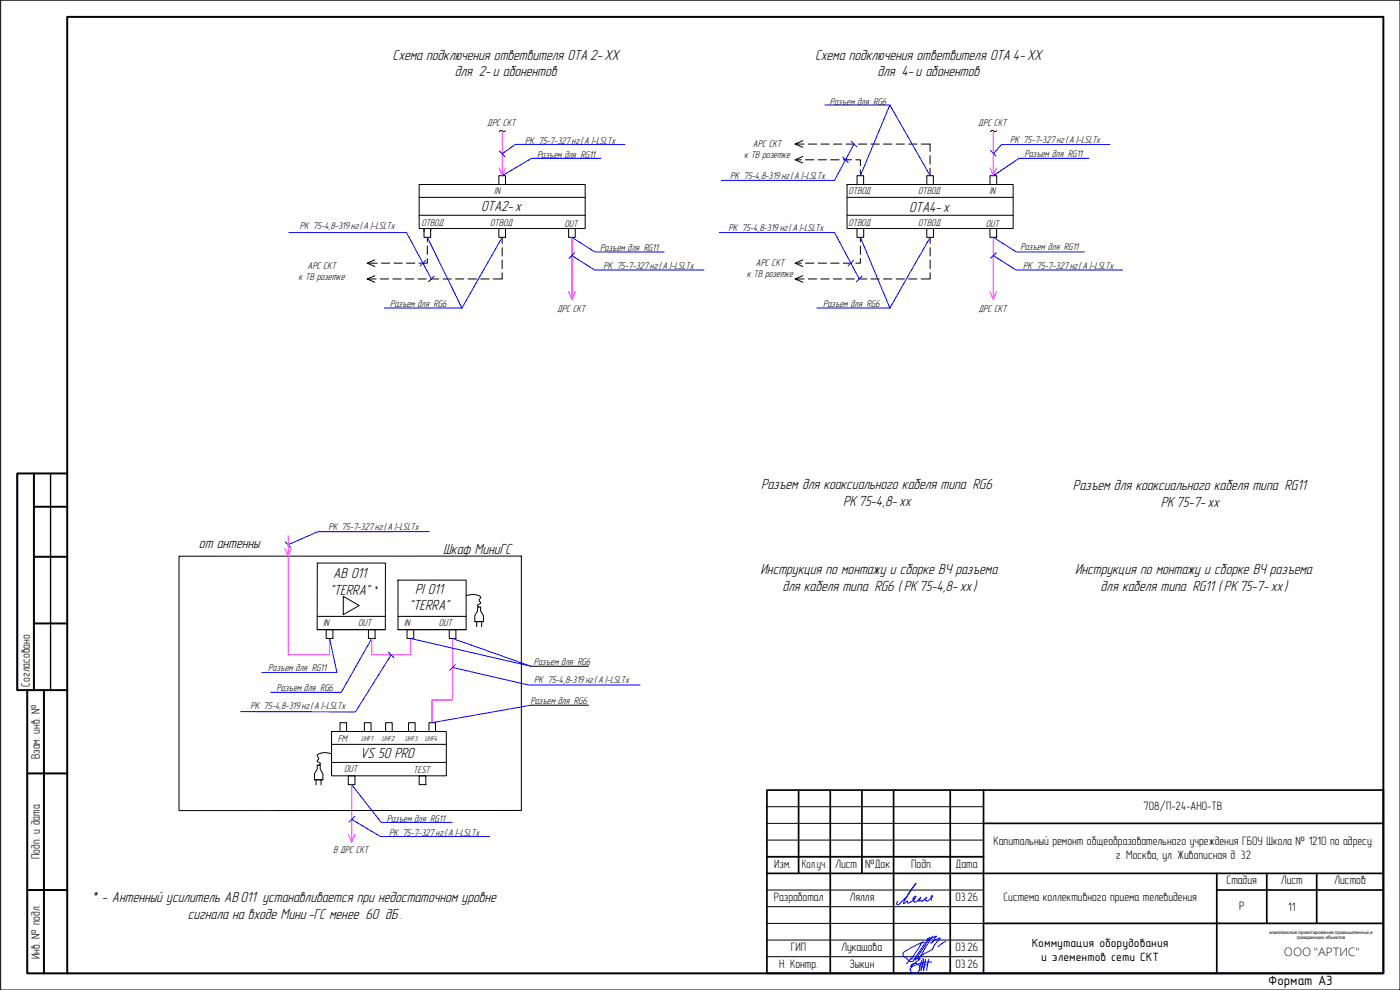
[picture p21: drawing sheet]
<svg xmlns="http://www.w3.org/2000/svg" width="420mm" height="297mm" viewBox="0 0 420 297" stroke-linecap="round" stroke-linejoin="round" font-family="sans-serif">
<defs><g id="words">
<g font-size="4.5">
<text x="117.8" y="17.9">Схема подключения ответвителя ОТА 2- ХХ</text>
<text x="244.6" y="17.9">Схема подключения ответвителя ОТА 4- ХХ</text>
<text x="136.5" y="22.9">для 2- и абонентов</text>
<text x="263.3" y="22.9">для 4- и абонентов</text>
<text x="144.4" y="63.4">OTA2- х</text>
<text x="272.9" y="63.7">OTA4- х</text>
<text x="228.4" y="146.7">Разъем для коаксиального кабеля типа RG6</text>
<text x="322" y="147">Разъем для коаксиального кабеля типа RG11</text>
<text x="253" y="151.7">РК 75-4,8- хх</text>
<text x="348.3" y="152">РК 75-7- хх</text>
<text x="59.7" y="164.5">от антенны</text>
<text x="133" y="166.1">Шкаф МиниГС</text>
<text x="100" y="173.4">AB 011</text>
<text x="228.3" y="172.2">Инструкция по монтажу и сборке ВЧ разъема</text>
<text x="322.7" y="172.2">Инструкция по монтажу и сборке ВЧ разъема</text>
<text x="99.1" y="178.4">&quot;TERRA&quot;</text>
<text x="124.6" y="178.2">PI 011</text>
<text x="234.8" y="177.4">для кабеля типа RG6 ( РК 75-4,8- хх)</text>
<text x="330.3" y="177.4">для кабеля типа RG11 ( РК 75-7- хх)</text>
<text x="122.9" y="183.2">&quot;TERRA&quot;</text>
<text x="108.1" y="227.6">VS 50 PRO</text>
<text x="27.3" y="270.7">* - Антенный усилитель АВ 011 устанавливается при недостаточном уровне</text>
<text x="56.4" y="275.7">сигнала на входе Мини -ГС менее 60 дБ .</text>
</g>
<text font-size="4.1" x="380.6" y="295.7">Формат А3</text>
<text font-size="3.9" x="112.4" y="178.7">*</text>
<text font-size="3.8" x="385.3" y="286.9">ООО &quot;АРТИС&quot;</text>
<g font-size="3.7">
<text x="8.9" y="206" transform="rotate(-90 8.9 206)">Согласовано</text>
<text x="11.9" y="227.8" transform="rotate(-90 11.9 227.8)">Взам. инв. №</text>
<text x="343.2" y="243.1">708/П-24-АНО-ТВ</text>
<text x="11.9" y="257.7" transform="rotate(-90 11.9 257.7)">Подп. и дата</text>
<text x="298.2" y="253.5">Капитальный ремонт общеобразовательного учреждения ГБОУ Школа № 1210 по адресу:</text>
<text x="334.9" y="257.7">г. Москва, ул. Живописная д. 32</text>
<text x="232.4" y="260.4">Изм.</text>
<text x="240.6" y="260.4">Кол.уч.</text>
<text x="250.6" y="260.4">Лист</text>
<text x="259.7" y="260.4">№Док</text>
<text x="273.5" y="260.4">Подп.</text>
<text x="286.8" y="260.4">Дата</text>
<text x="368.1" y="265.4">Стадия</text>
<text x="384.4" y="265.4">Лист</text>
<text x="400.4" y="265.4">Листов</text>
<text x="232.2" y="270.4">Разработал</text>
<text x="254.9" y="270.4">Лялля</text>
<text x="286.7" y="270.4">03.26</text>
<text x="301.2" y="270.3">Система коллективного приема телевидения</text>
<text x="371.9" y="272.9">Р</text>
<text x="386.6" y="273.3">11</text>
<text x="11.9" y="287.7" transform="rotate(-90 11.9 287.7)">Инв. № подл.</text>
<text x="237.3" y="285.4">ГИП</text>
<text x="252.4" y="285.4">Лукашова</text>
<text x="286.7" y="285.4">03.26</text>
<text x="233.8" y="290.5">Н. Контр.</text>
<text x="254.9" y="290.4">Зыкин</text>
<text x="286.7" y="290.4">03.26</text>
</g>
<g font-size="3.6">
<text x="309.6" y="284.1">Коммутация оборудования</text>
<text x="312.5" y="288.2">и элементов сети СКТ</text>
</g>
<g font-size="3">
<text x="249" y="31.4">Разъем для RG6</text>
<text x="146.2" y="37.7">ДРС СКТ</text>
<text x="293.6" y="37.7">ДРС СКТ</text>
<text x="157.6" y="43.1">РК 75-7-327 нг( А )-LSLTx</text>
<text x="161.2" y="47.3">Разъем для RG11</text>
<text x="223.3" y="47.4">к ТВ розетке</text>
<text x="226" y="44.1">АРС СКТ</text>
<text x="303.1" y="43">РК 75-7-327 нг( А )-LSLTx</text>
<text x="307.4" y="47">Разъем для RG11</text>
<text x="219.2" y="53.8">РК 75-4,8-319 нг( А )-LSLTx</text>
<text x="148.3" y="58.3">IN</text>
<text x="254.7" y="58.3">ОТВОД</text>
<text x="275.6" y="58.3">ОТВОД</text>
<text x="296.9" y="58.3">IN</text>
<text x="90" y="68.7">РК 75-4,8-319 нг( А )-LSLTx</text>
<text x="126.5" y="67.8">ОТВОД</text>
<text x="147.2" y="67.9">ОТВОД</text>
<text x="169.4" y="68">OUT</text>
<text x="218.7" y="69.5">РК 75-4,8-319 нг( А )-LSLTx</text>
<text x="254.6" y="67.9">ОТВОД</text>
<text x="275.6" y="67.8">ОТВОД</text>
<text x="295.9" y="68.1">OUT</text>
<text x="180.1" y="75.3">Разъем для RG11</text>
<text x="306.2" y="75.1">Разъем для RG11</text>
<text x="92.3" y="80.8">АРС СКТ</text>
<text x="181.1" y="80.7">РК 75-7-327 нг( А )-LSLTx</text>
<text x="224.2" y="83">к ТВ розетке</text>
<text x="226.8" y="79.7">АРС СКТ</text>
<text x="307.1" y="80.7">РК 75-7-327 нг( А )-LSLTx</text>
<text x="89.6" y="84.1">к ТВ розетке</text>
<text x="117.1" y="92">Разъем для RG6</text>
<text x="167.2" y="93.6">ДРС СКТ</text>
<text x="247" y="92.2">Разъем для RG6</text>
<text x="293.6" y="93.6">ДРС СКТ</text>
<text x="98.6" y="159">РК 75-7-327 нг( А )-LSLTx</text>
<text x="97" y="187.9">IN</text>
<text x="107.5" y="187.9">OUT</text>
<text x="121.3" y="187.9">IN</text>
<text x="131.7" y="187.9">OUT</text>
<text x="80.5" y="201.3">Разъем для RG11</text>
<text x="160.2" y="199.5">Разъем для RG6</text>
<text x="83" y="207.3">Разъем для RG6</text>
<text x="160.3" y="204.8">РК 75-4,8-319 нг( А )-LSLTx</text>
<text x="75.2" y="212.8">РК 75-4,8-319 нг( А )-LSLTx</text>
<text x="159.2" y="211.3">Разъем для RG6</text>
<text x="101.4" y="222.5">FM</text>
<text x="103.3" y="231.7">OUT</text>
<text x="124" y="231.8">TEST</text>
<text x="116.1" y="246.7">Разъем для RG11</text>
<text x="116.8" y="250.7">РК 75-7-327 нг( А )-LSLTx</text>
<text x="99.9" y="256.1">В ДРС СКТ</text>
</g>
<g font-size="2.3">
<text x="108.4" y="222.3">UHF1</text>
<text x="114.6" y="222.3">UHF2</text>
<text x="121.6" y="222.4">UHF3</text>
<text x="127.5" y="222.3">UHF4</text>
</g>
<g font-size="1.4">
<text x="381" y="280.2">комплексное проектирование промышленных и</text>
<text x="389.2" y="281.9">гражданских объектов</text>
</g>
</g></defs>
<g fill="none" stroke="#000" stroke-width=".3">
<path d="M151.7 39.3l-.5 .2a.86 .86 0 0 0-1.4 0M299.1 39.3l-.5 .2a.86 .86 0 0 0-1.4 0M125.8 55.4h49.8v13.2h-49.8zM125.8 59.2h49.8M149.7 52.7h2v2.7h-2zM254.2 55.4h49.9v13.2h-49.9zM254.2 59.2h49.9M257.2 52.7h2v2.7h-2zM278.2 52.7h1.9v2.7h-1.9zM297.1 52.7h2v2.7h-2zM125.8 64.6h49.8M127.3 69.5v-.9h1.9v.9"/>
<path d="M127.3 68.6h1.9v2.6h-1.9zM149.7 68.6h2v2.6h-2zM170.6 68.6h2v2.6h-2zM254.2 64.6h49.9M257.2 68.6h2v2.6h-2zM278.1 68.6h2v2.6h-2zM297.1 68.6h2v2.6h-2zM53.7 166.9l102.8-.1v76.4h-102.8zM95.2 168.9h20.5l-.1 20h-20.4zM103 178.9l4.8 2.8-4.8 2.7zM119.4 174.1h20.5v14.8h-20.5zM139.9 178.7a4 4 0 0 1 4.4 .5l-.5 .8 .4 1-.9 .6 .5 .5"/>
<path d="M95.2 184.9h20.4M97.9 188.9h2v2.7h-2zM110.6 188.9h2v2.7h-2zM119.4 184.9h20.5M122.2 188.9h2v2.7h-2zM134.8 188.9h2v2.7h-2zM142.5 186.5h2.6v-1.8l-.9-1.4v-1.2h-.9v1.2l-.8 1.4v1.8h2.6M143.1 186.5v1.5M144.5 186.5v1.5M99.5 219.5h34.4v13.3h-34.4zM102 216.8h2v2.7h-2zM109.3 216.8h2.1v2.7h-2.1z"/>
<path d="M115.7 216.8h2v2.7h-2zM122.6 216.8h2v2.7h-2zM128.7 216.8h2v2.7h-2zM94.4 234h2.5v-1.8l-.8-1.5v-1.1h-.9v1.1l-.8 1.5v1.8h2.5M94.8 234v1.5M96.4 234v1.5M99.5 226.1a3.9 3.9 0 0 0-4.3 .6l.5 .8-.5 1 1 .6-.5 .5M99.5 223.3h34.4M99.5 228.8h34.4M104.5 232.8h2v2.6h-2zM125.8 232.8h2v2.6h-2z"/>
</g>
<!-- layer: PDF _0 -->
<path d="M95.2 188.9h20.4M119.4 188.9h20.5M159.3 199.9h17.3M159.3 211.6h17.3" fill="none" stroke="#000" stroke-width=".3"/>
<g fill="none" stroke="#00f" stroke-width=".3">
<path d="M247.6 31.5h19.5M267.1 31.5l12 21.2M267.1 31.5l-8.9 21.2M149.9 45.3l1.7 1.7M180.4 47.5h-20.8l-8.9 5.2M187.5 43.4l-32.8-.1-4 2.9M252.9 47.1l1.7 1.7M255.4 42.4l1.7 1.7M256.3 43.2l-5.9 10.9h-33.9M297.3 45.2l1.7 1.6M326.8 47.5h-20.9l-7.8 5.2M333.1 43.4h-32.5l-2.5 2.8"/>
<path d="M86.7 69.8h35.3l7.5 13.9M127.8 78.1l-1.7 1.7M128.2 71.2l10.4 21.2M150.7 71.2l-12.1 21.2M171.6 71.2l6.9 4.4h20.8M171.6 76.7l6.8 4.3h32.9M172.5 75.8l-1.7 1.7M215.9 69.8h34.5l7.5 13.9M256.2 78.1l-1.7 1.7M258.2 71.2l8.9 21.2M279.1 71.2l-12 21.2M298.1 71.2l6.8 4.4h20.6"/>
<path d="M298.1 76.7l6.8 4.3h32M299 75.8l-1.7 1.7M115.4 92.4h23.2M130.3 82.9l-1.7 1.6M245.1 92.4h22M258.7 82.9l-1.7 1.6M128.8 159.5l-33.5 .1-8.8 3.8M85.6 162.6l1.7 1.7M98.9 191.6l2.2 10.2h-22.6M111.6 191.6l-9.2 16.1h-21.1M116.5 195.7l1.7 1.6M117.4 196.5l-10.7 17.1-34.5-.1"/>
<path d="M123.2 191.6l36.1 8.3-23.5-8.3M136.7 199.4l-1.7 1.7M135.8 200.3l22.8 5.2h33.5M159.3 211.6l-29.7 5.2M105.5 235.4l8.9 11.4h21.3M105.5 245.8l8.7 5.2h32.7M106.4 245l-1.7 1.7"/>
</g>
<g fill="none" stroke="#f0f" stroke-width=".3">
<path d="M150.7 39.3v13.4l1-2.3M298.1 39.3v13.4l1-2.3M149.8 50.4l.9 2.3M297.2 50.4l.9 2.3M171.6 71.2v18.7l1-2.3M298.1 71.2v18.7l1-2.3M170.7 87.6l.9 2.3M297.1 87.6l1 2.3M85.5 164.6l1 2.2 .9-2.2M86.5 160.8v35.7h12.4v-4.9M111.6 191.6v4.9h11.6v-4.9M135.8 191.6v18.4h-6.2v6.8"/>
<path d="M105.5 235.4v17.3M104.6 250.4l.9 2.3 1-2.3"/>
</g>
<g fill="none" stroke="#000" stroke-width=".3">
<path d="M238.6 43.2l2.3 1M239.1 47.9h1.4M240.9 42.2l-2.3 1h2.7M240.9 47l-2.3 .9 2.3 1M241.8 47.9h2.5M242.6 43.2h2.5M245.5 47.9h2.6M246.3 43.2h2.5M249.3 47.9h2.5M250.1 43.2h2.5M253.1 47.9h2.5M253.9 43.2h2.5"/>
<path d="M256.8 47.9h1.4v1.8M257.6 43.2h2.5M258.2 51v1.7M261.4 43.2h2.5M265.2 43.2h2.5M268.9 43.2h2.5M272.7 43.2h2.5M276.5 43.2h2.6M279.1 43.2v2.3M279.1 46.7v2.5M279.1 50.5v2.2M110.7 79h2.5"/>
<path d="M112.5 78l-2.3 1 2.3 1M114.5 79h2.5M118.2 79h2.5M122 79h2.5M128.2 77.6v1.4h-2.4M128.2 71.2v1.4M128.2 73.8v2.5M150.7 71.2v1.9M150.7 74.3v2.5M150.7 78.1v2.5M239.1 79h1.4M240.9 78l-2.3 1 2.3 1"/>
<path d="M241.8 79h2.5M245.5 79h2.6M249.3 79h2.5M253.1 79h2.5M258.2 77.6v1.4h-1.4M258.2 71.2v1.4M258.2 73.8v2.5M279.1 71.2v1.9M279.1 74.3v2.5M279.1 78.1v2.5M112.5 82.7l-2.3 1M112.9 83.7h-2.7l2.3 1"/>
<path d="M114.1 83.7h2.5M117.9 83.7h2.5M121.7 83.7h2.5M125.4 83.7h2.5M129.2 83.7h2.5M133 83.7h2.5M136.7 83.7h2.5M140.5 83.7h2.5M144.3 83.7h2.5M150.7 81.8v1.9h-2.7M240.9 82.7l-2.3 1M241.3 83.7h-2.7l2.3 1"/>
<path d="M242.6 83.7h2.5M246.3 83.7h2.5M250.1 83.7h2.5M253.9 83.7h2.5M257.6 83.7h2.5M261.4 83.7h2.5M265.2 83.7h2.5M268.9 83.7h2.5M272.7 83.7h2.5M279.1 81.8v1.9h-2.6"/>
</g>
<path d="M20.2 5.1h395v286.9h-395zM10.2 152h10M10.2 142.1v65M20.2 142.1h-15v65h3M10.2 167.1h10M10.2 187.1h10M13.2 207.1v84.9M20.2 207.1h-12v84.9h12M8.2 232.1h12M8.2 267h12" fill="none" stroke="#000" stroke-width=".59"/>
<path d="M5.2 142.1v65M15.2 142.1v65" fill="none" stroke="#000" stroke-width=".4"/>
<g fill="none" stroke="#000" stroke-width=".51">
<path d="M230.2 237.1h185v54.9h-185zM239.7 237.1v25M249.2 237.1v54.9M258.7 237.1v25M268.2 237.1v54.9M285.2 237.1v54.9M295.2 237.1v54.9M230.2 257.1h65M295.2 247h120M230.2 262.1h185M295.2 277.1h120M365.2 262.1v29.9"/>
<path d="M365.2 267h50M380.2 262.1v15M395.2 262.1v15"/>
</g>
<path d="M230.2 257.1h65M230.2 252.1h65M230.2 247h65M230.2 242h65M230.2 277.1h185M230.2 272h65M230.2 267h65M230.2 287h65M230.2 282.1h65" fill="none" stroke="#000" stroke-width=".3"/>
<path d="M279.6 270.1l-.1-.3a.62 .62 0 0 1-.1-.6 .62 .62 0 0 1 .5-.4l-.6 .8a1.13 1.13 0 0 1-1.2 .7l-.1-.2h-.4l.6-.9-1.3 1.1-.5 .1a.25 .25 0 0 0-.2-.3 .25 .25 0 0 0-.3 .2h-.2l.7-1.1-.6 .6a1.28 1.28 0 0 1-1.4 .8l-.3-.3 .3-.6-.4 .1 .8-.9a3.6 3.6 0 0 1-2.1 2.1 .4 .4 0 0 1-.4-.3 .4 .4 0 0 1 .1-.4l-1.2 .7 .1-.4 1.6-2.9 1.9-2.7a23.3 23.3 0 0 1-5.2 6.4h-.4l.2-1" fill="none" stroke="#00f" stroke-width=".3"/>
<g fill="none" stroke="#00f" stroke-width=".3">
<path d="M273.2 287.7h2.9l-2.8 2.3M273.3 290a1.43 1.43 0 0 1 2.1-.7 1.43 1.43 0 0 1 .2 2.2M273.9 289.9a1.15 1.15 0 0 0-.5 1.6 1.15 1.15 0 0 0 1.6 .5l.6-.5M276.6 288.4l-.6 2.4M277.5 289.5h.9M277.8 287.9l-.6 3.2 .2-1.7-.4-1.8-.1 1.8-.5 1.7 .3-2.7M278.4 281.6l.7-.3-4.5 6.8M278.4 281.6l-4.4 6.9h-.5a4.4 4.4 0 0 1-2.5-1.9v-.6l.4-.4 2.2-1.3 3.5-1.7-.6 .4-2.1 3.4-2.3 2.8M278.4 282l2.6-1.2-1.6 2.2 1.2-.9 1.5-.7-1.8 2.4a1.99 1.99 0 0 1-1.6 1.7l-1.7 .9-1.5 1.2M278.7 287.9l-.6 3.2M279.6 288.6l-3 .3-2.7 1.1M279.9 280.8l-2.2 3.6-2 3.7"/>
<path d="M283.8 282.5l-2.2 1.5"/>
</g>
<!-- layer: G-ANOTVPRT_T -->
<path d="M.2 .1h420v296.9h-420z" fill="none" stroke="#000" stroke-width=".3"/>
<use href="#words"/>
</svg>
